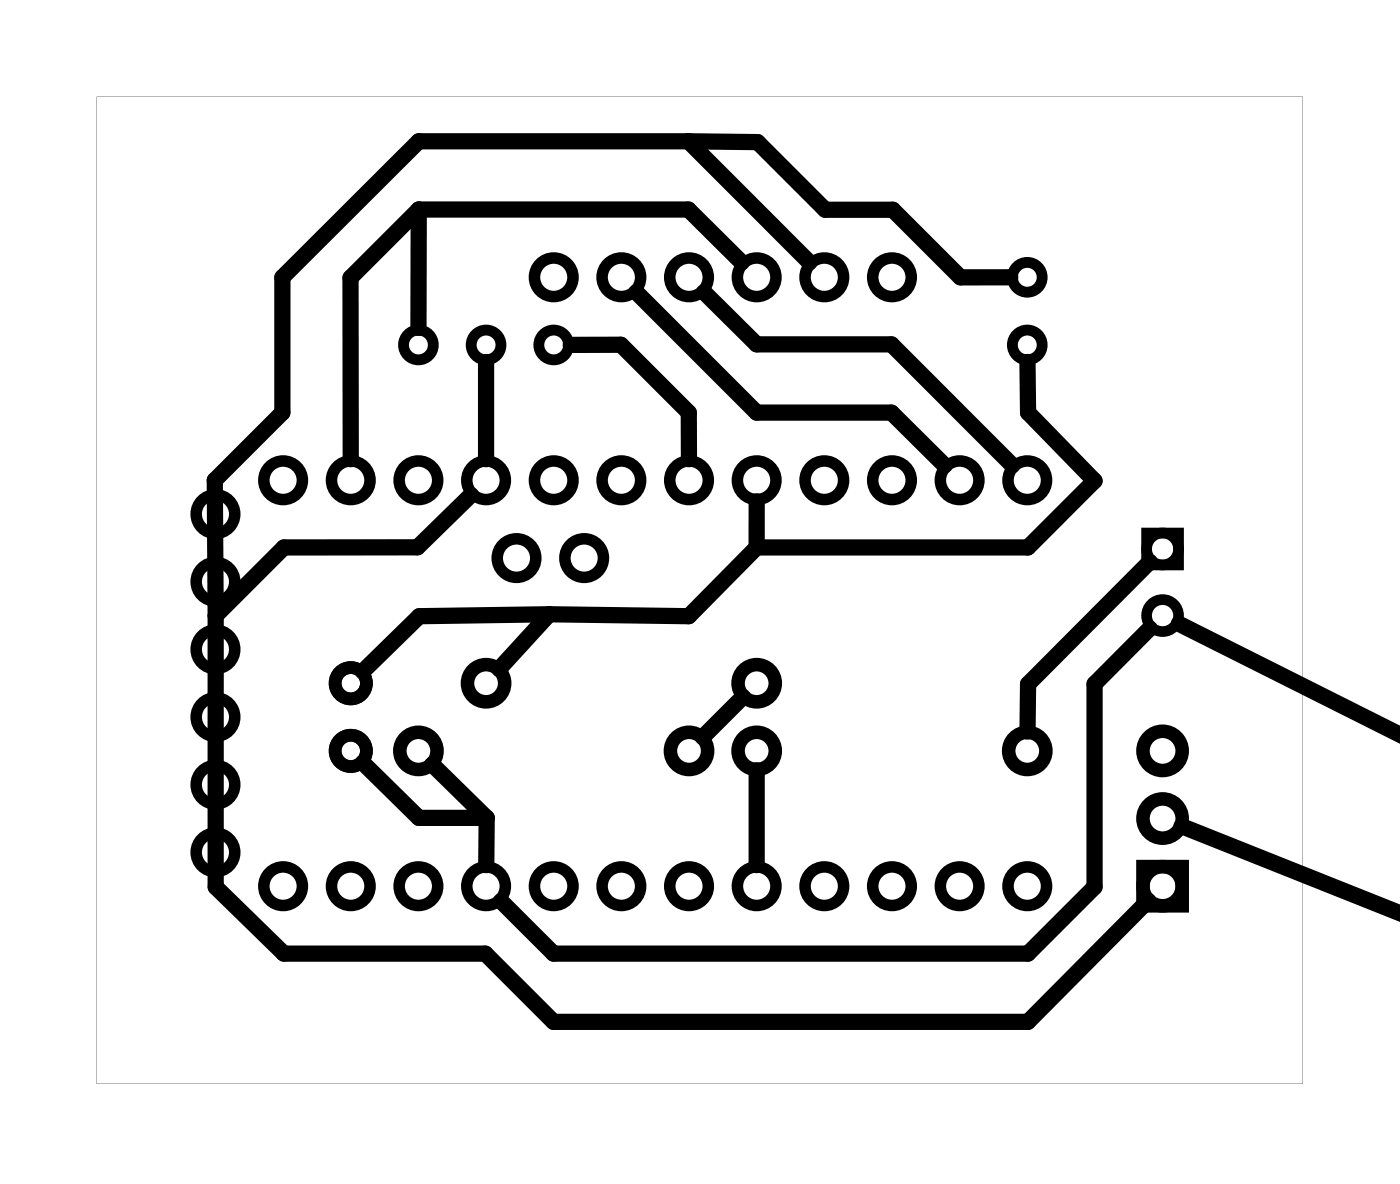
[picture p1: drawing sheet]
<svg xmlns="http://www.w3.org/2000/svg" width="53mm" height="44mm" viewBox="0 0 53 44" stroke-linecap="round" stroke-linejoin="round" font-family="sans-serif">
<path d="M3.6 3.6h45.3v37.1h-45.3zM3.6 3.6v37.1h45.3v-37.1z" fill="#000"/>
<g fill="none" stroke="#000" stroke-width=".48">
<circle cx="13.2" cy="28.2" r=".59"/>
<circle cx="13.2" cy="25.7" r=".59"/>
</g>
<g fill="none" stroke="#000" stroke-width=".43">
<circle cx="8.1" cy="19.3" r=".72"/>
<circle cx="10.6" cy="18" r=".72"/>
<circle cx="13.2" cy="18" r=".72"/>
<circle cx="15.7" cy="18" r=".72"/>
<circle cx="18.3" cy="18" r=".72"/>
<circle cx="20.8" cy="10.4" r=".72"/>
<circle cx="20.8" cy="18" r=".72"/>
<circle cx="23.3" cy="10.4" r=".72"/>
<circle cx="23.3" cy="18" r=".72"/>
<circle cx="25.9" cy="10.4" r=".72"/>
<circle cx="25.9" cy="18" r=".72"/>
<circle cx="28.4" cy="10.4" r=".72"/>
<circle cx="28.4" cy="18" r=".72"/>
<circle cx="30.9" cy="10.4" r=".72"/>
<circle cx="31" cy="18" r=".72"/>
<circle cx="33.5" cy="10.4" r=".72"/>
<circle cx="33.5" cy="18" r=".72"/>
<circle cx="36" cy="18" r=".72"/>
<circle cx="38.6" cy="18" r=".72"/>
<circle cx="8.1" cy="26.9" r=".72"/>
<circle cx="8.1" cy="24.4" r=".72"/>
<circle cx="8.1" cy="21.8" r=".72"/>
<circle cx="8.1" cy="29.5" r=".72"/>
<circle cx="8.1" cy="32" r=".72"/>
<circle cx="10.6" cy="33.3" r=".72"/>
<circle cx="13.2" cy="33.3" r=".72"/>
<circle cx="15.7" cy="33.3" r=".72"/>
<circle cx="18.3" cy="33.3" r=".72"/>
<circle cx="19.4" cy="21" r=".72"/>
<circle cx="20.8" cy="33.3" r=".72"/>
<circle cx="21.9" cy="21" r=".72"/>
<circle cx="23.3" cy="33.3" r=".72"/>
<circle cx="25.9" cy="33.3" r=".72"/>
<circle cx="28.4" cy="33.3" r=".72"/>
<circle cx="31" cy="33.3" r=".72"/>
<circle cx="33.5" cy="33.3" r=".72"/>
<circle cx="36" cy="33.3" r=".72"/>
<circle cx="38.6" cy="33.3" r=".72"/>
</g>
<g fill="none" stroke="#000" stroke-width=".51">
<path d="M42.9 32.5h1.5v1.5h-1.5z"/>
<circle cx="15.7" cy="28.2" r=".7"/>
<circle cx="18.2" cy="25.7" r=".7"/>
<circle cx="25.9" cy="28.2" r=".7"/>
<circle cx="28.4" cy="28.2" r=".7"/>
<circle cx="28.4" cy="25.7" r=".7"/>
<circle cx="38.6" cy="28.2" r=".7"/>
<circle cx="43.6" cy="28.2" r=".74"/>
<circle cx="43.6" cy="33.3" r=".74"/>
<circle cx="43.6" cy="30.7" r=".74"/>
</g>
<g fill="none" stroke="#000" stroke-width=".41">
<circle cx="15.7" cy="13" r=".56"/>
<circle cx="18.2" cy="13" r=".56"/>
<circle cx="20.8" cy="13" r=".56"/>
<circle cx="38.6" cy="10.4" r=".56"/>
<circle cx="38.6" cy="13" r=".56"/>
</g>
<g fill="none" stroke="#000" stroke-width=".4">
<path d="M43 20h1.2v1.2h-1.2z"/>
<circle cx="43.6" cy="23.1" r=".6"/>
<circle cx="43.6" cy="20.6" r=".6"/>
</g>
<g fill="none" stroke="#000" stroke-width=".61">
<path d="M15.7 7.9h10.1l2 2M15.7 7.9l-2.5 2.5v6.8M15.7 7.9v4.4M17.7 18.6l-2 1.9-5 .1-2.6 2.5M18.2 13.6v3.6M21.4 12.9h1.9l2.6 2.6v1.7M23.9 11l4.5 4.5h5.1l2 2M25.8 5.3h2.6l2.6 2.6h2.5l2.6 2.5h1.8M25.8 5.3h-10.1l-5.1 5.1v5.1l-2.5 2.5v5.1M25.8 5.3l4.6 4.6M26.4 11l2 1.9h5.1l4.5 4.6M28.4 18.8v1.8"/>
<path d="M38.6 13.6v1.9l2.5 2.6-2.5 2.5h-10.2M8.1 23.1v10.2l2.6 2.5h7.5l2.6 2.6h17.8l4.5-4.6M13.6 28.6l2.1 2.1h2.6M16.2 28.7l2.1 2M18.3 30.7v1.8M20.6 23.1l-1.9 2M20.6 23.1h-4.9l-2.1 2.1M27.9 26.2l-1.5 1.5M28.4 20.6l-2.5 2.5h-5.3M28.4 28.9v3.6M43.2 23.6l-2.1 2.1v7.6l-2.5 2.5h-17.8l-2-2M43.2 21.1l-4.6 4.6v1.8"/>
<path d="M44.3 23.4l8.3 4.2M44.4 31l8.2 3.3"/>
</g>
</svg>
